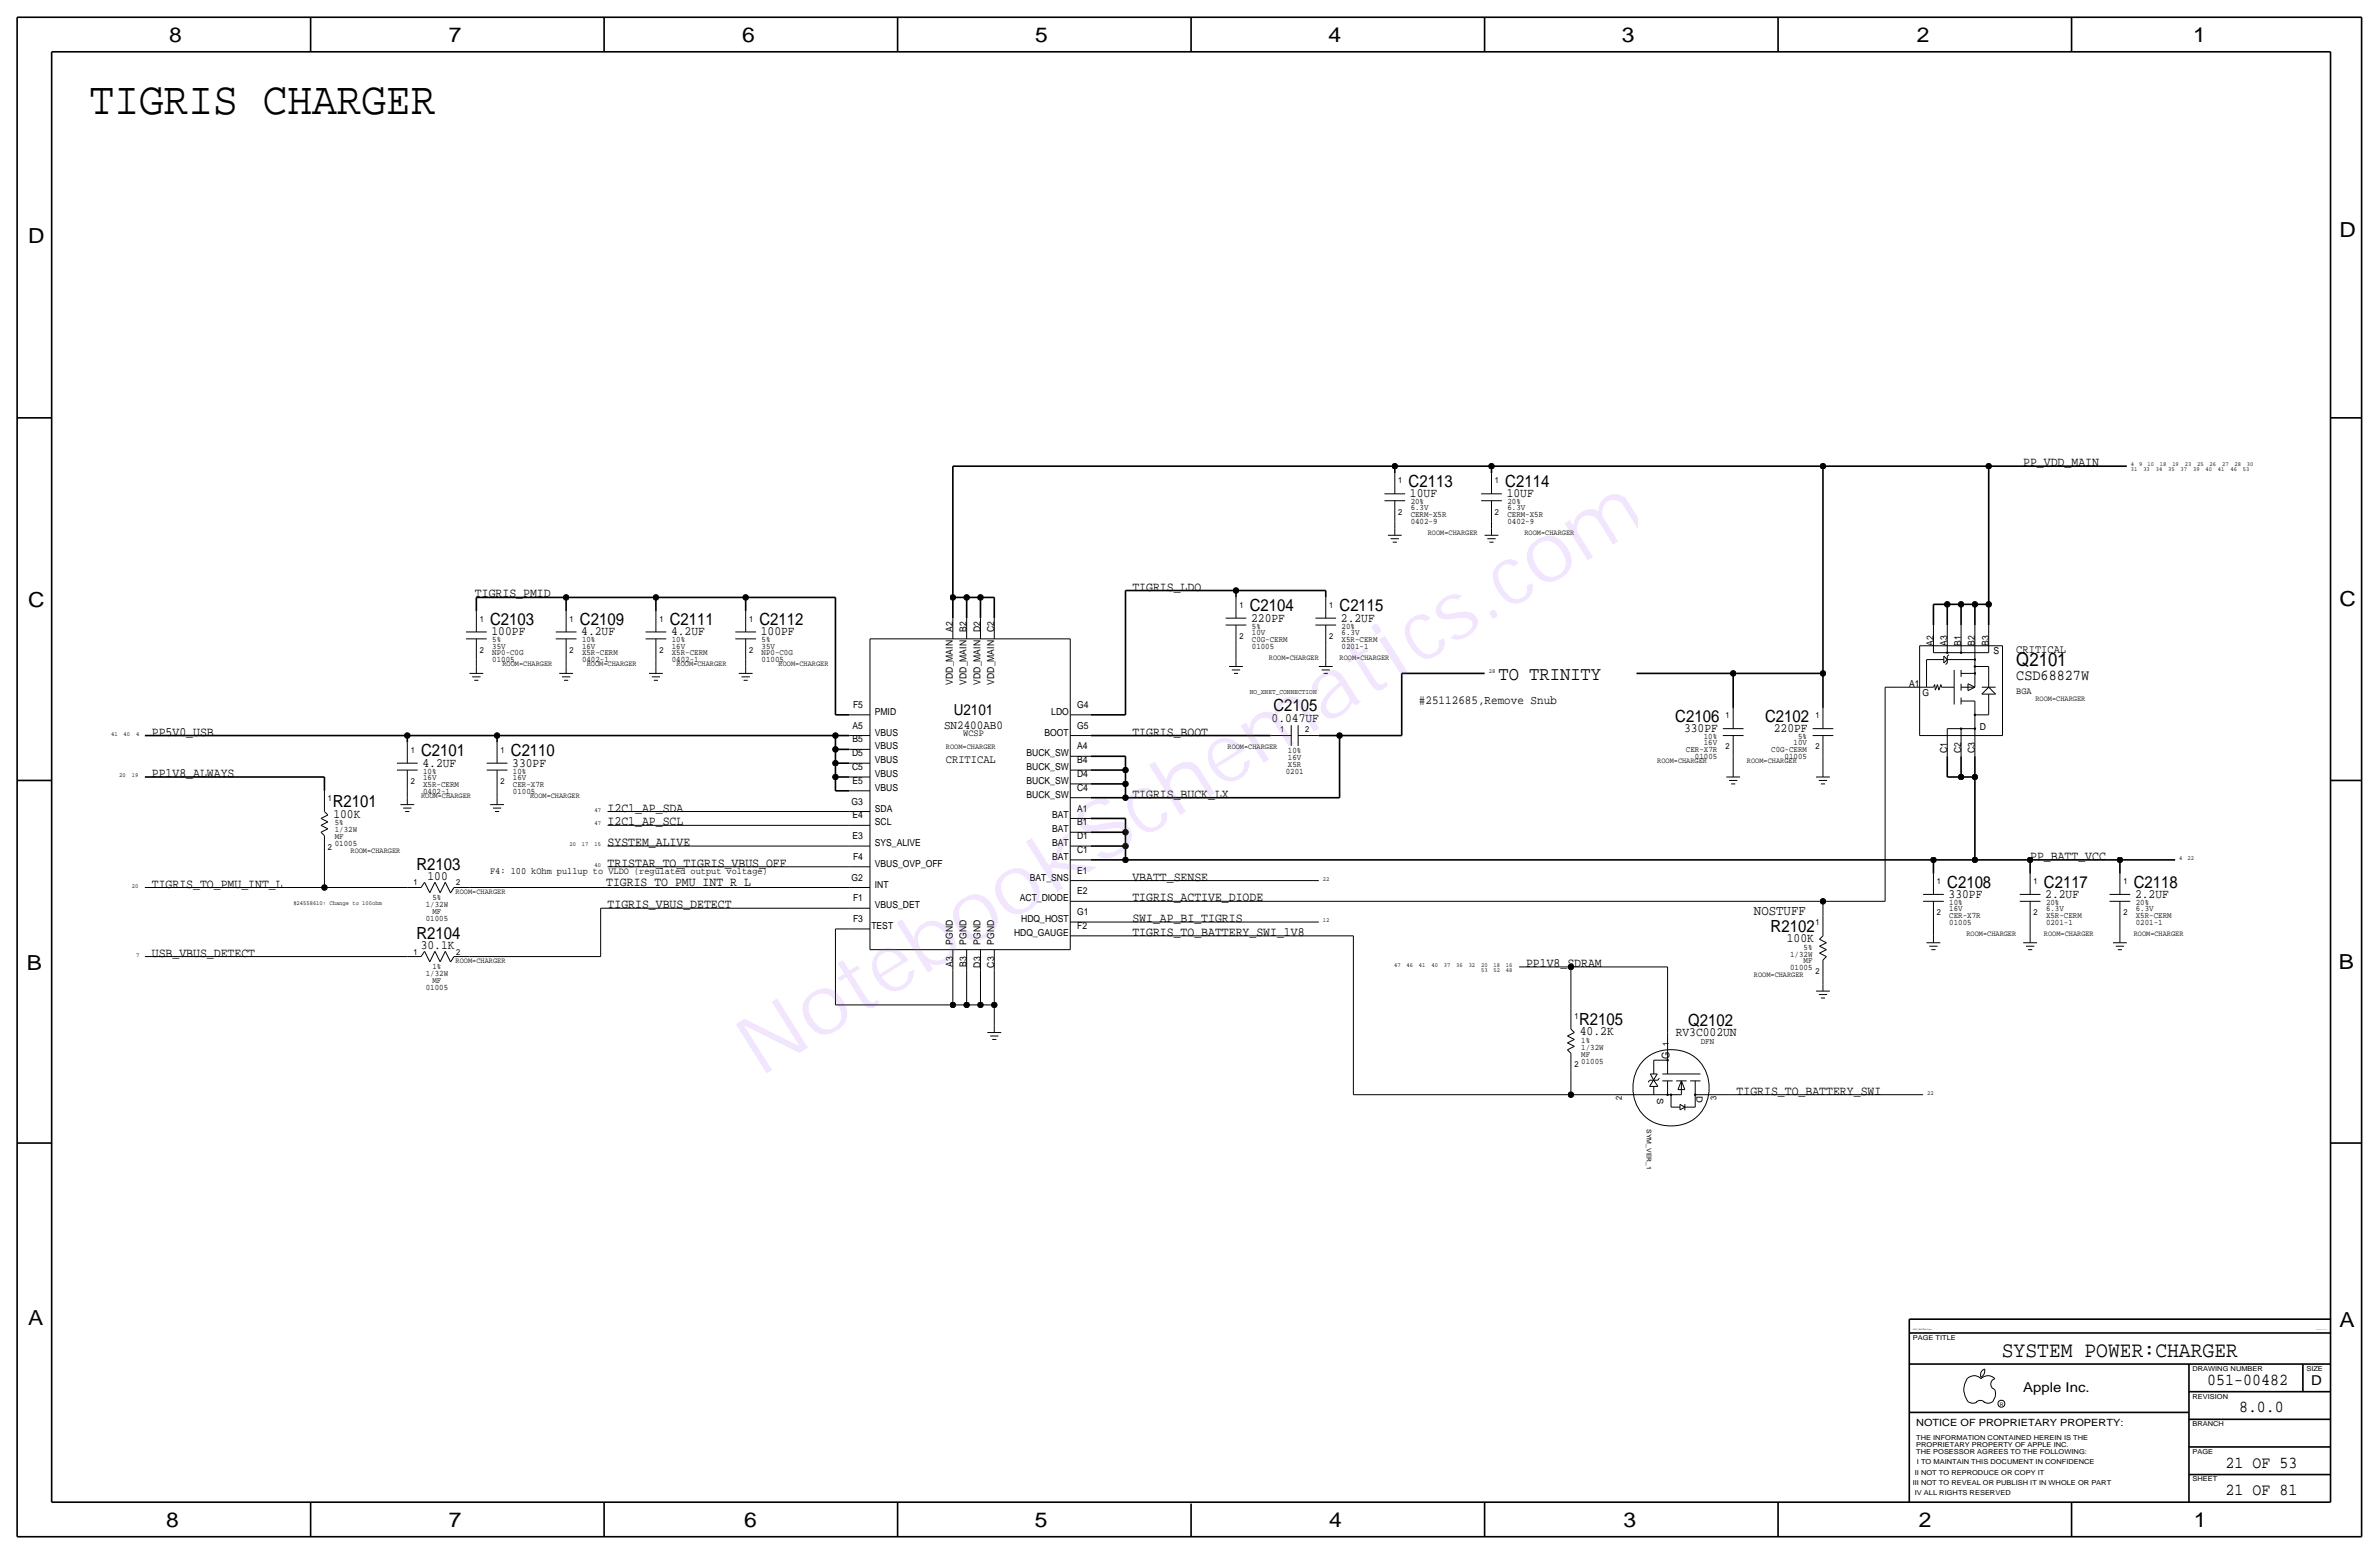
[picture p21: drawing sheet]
<svg xmlns="http://www.w3.org/2000/svg" width="875mm" height="572mm" viewBox="0 0 875 572" stroke-linecap="round" stroke-linejoin="round" font-family="sans-serif">
<defs><g id="words">
<text font-size="30.2" fill="#9f40ff" x="279.3" y="396.5" transform="rotate(-32 279.3 396.5)">NotebookSchematics.com</text>
<text font-size="17" x="33" y="41.9">TIGRIS CHARGER</text>
<text font-size="8.1" x="736.3" y="499.1">SYSTEM POWER:CHARGER</text>
<g font-size="7.6">
<text x="62.2" y="15.5">8</text>
<text x="165" y="15.5">7</text>
<text x="273" y="15.5">6</text>
<text x="380.7" y="15.5">5</text>
<text x="488.6" y="15.5">4</text>
<text x="596.6" y="15.5">3</text>
<text x="705.1" y="15.5">2</text>
<text x="806.7" y="15.5">1</text>
<text x="10.4" y="89.4">D</text>
<text x="860.5" y="87.1">D</text>
<text x="10.4" y="223.3">C</text>
<text x="860.5" y="222.8">C</text>
<text x="9.8" y="356.6">B</text>
<text x="860.3" y="356.4">B</text>
<text x="10.4" y="487.4">A</text>
<text x="860.5" y="488.2">A</text>
<text x="61.2" y="561.6">8</text>
<text x="165" y="561.6">7</text>
<text x="273.8" y="561.6">6</text>
<text x="380.7" y="561.6">5</text>
<text x="488.9" y="561.6">4</text>
<text x="597.1" y="561.6">3</text>
<text x="705.8" y="561.6">2</text>
<text x="806.9" y="561.6">1</text>
</g>
<text font-size="7.1" x="551.1" y="250.2">TO TRINITY</text>
<text font-size="6.9" x="741.6" y="245.1">Q2101</text>
<g font-size="6.2">
<text x="518.1" y="179.1">C2113</text>
<text x="553.7" y="179.1">C2114</text>
<text x="459.7" y="224.8">C2104</text>
<text x="492.7" y="224.8">C2115</text>
<text x="180.3" y="229.9">C2103</text>
<text x="213.3" y="229.9">C2109</text>
<text x="246.3" y="229.9">C2111</text>
<text x="279.3" y="229.9">C2112</text>
<text x="468.4" y="261.6">C2105</text>
<text x="616.2" y="265.4">C2106</text>
<text x="649.2" y="265.4">C2102</text>
<text x="154.9" y="278.1">C2101</text>
<text x="187.9" y="278.1">C2110</text>
<text x="122.4" y="296.9">R2101</text>
<text x="153.1" y="320">R2103</text>
<text x="716.2" y="326.4">C2108</text>
<text x="751.8" y="326.4">C2117</text>
<text x="784.8" y="326.4">C2118</text>
<text x="153.1" y="345.4">R2104</text>
<text x="651.3" y="342.6">R2102</text>
<text x="580.8" y="376.9">R2105</text>
<text x="621" y="377.2">Q2102</text>
<text x="811.9" y="509.3">051-00482</text>
<text x="823.6" y="519.4">8.0.0</text>
<text x="818.6" y="539.7">21 OF 53</text>
<text x="818.6" y="549.9">21 OF 81</text>
</g>
<g font-size="5.6">
<text x="741.6" y="250.2">CSD68827W</text>
<text x="350.8" y="262.9">U2101</text>
</g>
<text font-size="5.1" x="645.1" y="336.5">NOSTUFF</text>
<g font-size="5">
<text x="850.1" y="509.3">D</text>
<text x="744.2" y="511.8">Apple Inc.</text>
</g>
<g font-size="4.7">
<text x="744.2" y="171.4">PP_VDD_MAIN</text>
<text x="518.6" y="182.9">10UF</text>
<text x="554.2" y="182.9">10UF</text>
<text x="174.7" y="219.7">TIGRIS_PMID</text>
<text x="416.5" y="217.2">TIGRIS_LDO</text>
<text x="180.8" y="233.7">100PF</text>
<text x="213.8" y="233.7">4.2UF</text>
<text x="246.8" y="233.7">4.2UF</text>
<text x="279.9" y="233.7">100PF</text>
<text x="460.2" y="228.6">220PF</text>
<text x="493.2" y="228.6">2.2UF</text>
<text x="467.7" y="265.4">0.047UF</text>
<text x="619.4" y="269.2">330PF</text>
<text x="652.4" y="269.2">220PF</text>
<text x="55.8" y="270.5">PP5V0_USB</text>
<text x="416.5" y="270.5">TIGRIS_BOOT</text>
<text x="155.4" y="281.9">4.2UF</text>
<text x="188.4" y="281.9">330PF</text>
<text x="55.8" y="285.7">PP1V8_ALWAYS</text>
<text x="416.5" y="293.4">TIGRIS_BUCK_LX</text>
<text x="223.5" y="298.4">I2C1_AP_SDA</text>
<text x="122.6" y="300.7">100K</text>
<text x="223.5" y="303.5">I2C1_AP_SCL</text>
<text x="223.5" y="311.2">SYSTEM_ALIVE</text>
<text x="746.7" y="316.2">PP_BATT_VCC</text>
<text x="157.2" y="323.6">100</text>
<text x="223.5" y="318.8">TRISTAR_TO_TIGRIS_VBUS_OFF</text>
<text x="416.5" y="323.8">VBATT_SENSE</text>
<text x="55.8" y="326.4">TIGRIS_TO_PMU_INT_L</text>
<text x="223" y="325.9">TIGRIS_TO_PMU_INT_R_L</text>
<text x="223.5" y="334">TIGRIS_VBUS_DETECT</text>
<text x="416.5" y="331.5">TIGRIS_ACTIVE_DIODE</text>
<text x="716.7" y="330.2">330PF</text>
<text x="752.3" y="330.2">2.2UF</text>
<text x="785.3" y="330.2">2.2UF</text>
<text x="416.5" y="339.1">SWI_AP_BI_TIGRIS</text>
<text x="416.5" y="344.2">TIGRIS_TO_BATTERY_SWI_1V8</text>
<text x="657.2" y="346.5">100K</text>
<text x="55.8" y="351.8">USB_VBUS_DETECT</text>
<text x="154.7" y="349">30.1K</text>
<text x="561.3" y="355.6">PP1V8_SDRAM</text>
<text x="581.1" y="380.7">40.2K</text>
<text x="616.4" y="381.2">RV3C002UN</text>
<text x="638.8" y="402.6">TIGRIS_TO_BATTERY_SWI</text>
</g>
<g font-size="4.5">
<text x="521.9" y="259.1">#25112685,Remove Snub</text>
<text x="347.2" y="268">SN2400AB0</text>
</g>
<g font-size="4.3">
<text x="741.6" y="240">CRITICAL</text>
<text x="347.9" y="280.7">CRITICAL</text>
</g>
<text font-size="3.9" x="614.1" y="389.5" transform="rotate(-90 614.1 389.5)">G</text>
<text font-size="3.7" x="704.8" y="524.5">NOTICE OF PROPRIETARY PROPERTY:</text>
<g font-size="3.5">
<text x="350.5" y="232.4" transform="rotate(-90 350.5 232.4)">A2</text>
<text x="355.5" y="232.4" transform="rotate(-90 355.5 232.4)">B2</text>
<text x="360.6" y="232.4" transform="rotate(-90 360.6 232.4)">D2</text>
<text x="365.7" y="232.4" transform="rotate(-90 365.7 232.4)">C2</text>
<text x="711.1" y="237.5" transform="rotate(-90 711.1 237.5)">A2</text>
<text x="716.2" y="237.5" transform="rotate(-90 716.2 237.5)">A3</text>
<text x="721.3" y="237.5" transform="rotate(-90 721.3 237.5)">B1</text>
<text x="726.4" y="237.5" transform="rotate(-90 726.4 237.5)">B2</text>
<text x="731.5" y="237.5" transform="rotate(-90 731.5 237.5)">B3</text>
<text x="733.2" y="240.5">S</text>
<text x="350.5" y="251.7" transform="rotate(-90 350.5 251.7)">VDD_MAIN</text>
<text x="355.5" y="251.7" transform="rotate(-90 355.5 251.7)">VDD_MAIN</text>
<text x="360.6" y="251.7" transform="rotate(-90 360.6 251.7)">VDD_MAIN</text>
<text x="365.7" y="251.7" transform="rotate(-90 365.7 251.7)">VDD_MAIN</text>
<text x="702.2" y="252.7">A1</text>
<text x="707.1" y="256">G</text>
<text x="741.6" y="255.3">BGA</text>
<text x="313.8" y="260.3">F5</text>
<text x="321.8" y="262.9">PMID</text>
<text x="386.7" y="262.9">LDO</text>
<text x="396.2" y="260.4">G4</text>
<text x="313.6" y="268">A5</text>
<text x="396.2" y="268">G5</text>
<text x="728.2" y="268.5">D</text>
<text x="313.6" y="273">B5</text>
<text x="321.8" y="270.5">VBUS</text>
<text x="321.8" y="275.6">VBUS</text>
<text x="354.3" y="270.5">WCSP</text>
<text x="384.2" y="270.5">BOOT</text>
<text x="396.2" y="275.6">A4</text>
<text x="313.4" y="278.1">D5</text>
<text x="321.8" y="280.7">VBUS</text>
<text x="377.6" y="278.1">BUCK_SW</text>
<text x="396.2" y="280.7">B4</text>
<text x="716.2" y="277.1" transform="rotate(-90 716.2 277.1)">C1</text>
<text x="721.3" y="277.1" transform="rotate(-90 721.3 277.1)">C2</text>
<text x="726.4" y="277.1" transform="rotate(-90 726.4 277.1)">C3</text>
<text x="313.4" y="283.2">C5</text>
<text x="321.8" y="285.8">VBUS</text>
<text x="377.6" y="283.2">BUCK_SW</text>
<text x="396.2" y="285.7">D4</text>
<text x="313.6" y="288.3">E5</text>
<text x="321.8" y="290.8">VBUS</text>
<text x="377.6" y="293.4">BUCK_SW</text>
<text x="377.6" y="288.3">BUCK_SW</text>
<text x="396.2" y="290.8">C4</text>
<text x="313.2" y="295.9">G3</text>
<text x="321.8" y="298.5">SDA</text>
<text x="396.2" y="298.4">A1</text>
<text x="313.6" y="301">E4</text>
<text x="321.8" y="303.5">SCL</text>
<text x="387" y="301">BAT</text>
<text x="396.2" y="303.5">B1</text>
<text x="313.6" y="308.6">E3</text>
<text x="321.8" y="311.2">SYS_ALIVE</text>
<text x="387" y="311.2">BAT</text>
<text x="387" y="306.1">BAT</text>
<text x="396.2" y="308.6">D1</text>
<text x="313.8" y="316.2">F4</text>
<text x="387" y="316.2">BAT</text>
<text x="396.2" y="313.7">C1</text>
<text x="180.3" y="321.3">F4: 100 kOhm pullup to VLDO (regulated output voltage)</text>
<text x="313.2" y="323.8">G2</text>
<text x="321.8" y="318.8">VBUS_OVP_OFF</text>
<text x="378.8" y="323.9">BAT_SNS</text>
<text x="396.2" y="321.3">E1</text>
<text x="321.8" y="326.4">INT</text>
<text x="396.2" y="328.9">E2</text>
<text x="313.8" y="331.5">F1</text>
<text x="321.8" y="334">VBUS_DET</text>
<text x="375.1" y="331.5">ACT_DIODE</text>
<text x="313.8" y="339.1">F3</text>
<text x="320.5" y="341.6">TEST</text>
<text x="375.6" y="339.1">HDQ_HOST</text>
<text x="396.2" y="336.5">G1</text>
<text x="396.2" y="341.6">F2</text>
<text x="350.5" y="347.5" transform="rotate(-90 350.5 347.5)">PGND</text>
<text x="355.5" y="347.5" transform="rotate(-90 355.5 347.5)">PGND</text>
<text x="360.6" y="347.5" transform="rotate(-90 360.6 347.5)">PGND</text>
<text x="365.7" y="347.5" transform="rotate(-90 365.7 347.5)">PGND</text>
<text x="373" y="344.2">HDQ_GAUGE</text>
<text x="350.5" y="355.6" transform="rotate(-90 350.5 355.6)">A3</text>
<text x="355.5" y="355.6" transform="rotate(-90 355.5 355.6)">B3</text>
<text x="360.6" y="355.8" transform="rotate(-90 360.6 355.8)">D3</text>
<text x="365.7" y="355.8" transform="rotate(-90 365.7 355.8)">C3</text>
</g>
<g font-size="3.2">
<text x="609.6" y="404" transform="rotate(90 609.6 404)">S</text>
<text x="624" y="403.1" transform="rotate(90 624 403.1)">D</text>
</g>
<g font-size="3.1">
<text x="514.3" y="177.8">1</text>
<text x="549.9" y="177.8">1</text>
<text x="518.9" y="185.4">20%</text>
<text x="554.4" y="185.4">20%</text>
<text x="514.3" y="189.2">2</text>
<text x="518.9" y="190.2">CERM-X5R</text>
<text x="518.9" y="187.7">6.3V</text>
<text x="549.9" y="189.2">2</text>
<text x="554.4" y="190.2">CERM-X5R</text>
<text x="554.4" y="187.7">6.3V</text>
<text x="518.9" y="192.8">0402-9</text>
<text x="554.4" y="192.8">0402-9</text>
<text x="455.9" y="223.5">1</text>
<text x="488.9" y="223.5">1</text>
<text x="176.5" y="228.6">1</text>
<text x="209.5" y="228.6">1</text>
<text x="242.5" y="228.6">1</text>
<text x="275.5" y="228.6">1</text>
<text x="460.5" y="233.4">10V</text>
<text x="460.5" y="231.1">5%</text>
<text x="493.5" y="231.1">20%</text>
<text x="493.5" y="233.4">6.3V</text>
<text x="181.1" y="238.5">35V</text>
<text x="181.1" y="236.2">5%</text>
<text x="214.1" y="238.5">16V</text>
<text x="214.1" y="236.2">10%</text>
<text x="247.1" y="238.5">16V</text>
<text x="247.1" y="236.2">10%</text>
<text x="280.1" y="238.5">35V</text>
<text x="280.1" y="236.2">5%</text>
<text x="455.9" y="234.9">2</text>
<text x="460.5" y="238.5">01005</text>
<text x="460.5" y="236">C0G-CERM</text>
<text x="488.9" y="234.9">2</text>
<text x="493.5" y="236">X5R-CERM</text>
<text x="493.5" y="238.5">0201-1</text>
<text x="176.5" y="240">2</text>
<text x="181.1" y="241">NP0-C0G</text>
<text x="181.1" y="243.6">01005</text>
<text x="209.5" y="240">2</text>
<text x="214.1" y="241">X5R-CERM</text>
<text x="214.1" y="243.6">0402-1</text>
<text x="242.5" y="240">2</text>
<text x="247.1" y="241">X5R-CERM</text>
<text x="247.1" y="243.6">0402-1</text>
<text x="275.5" y="240">2</text>
<text x="280.1" y="241">NP0-C0G</text>
<text x="280.1" y="243.6">01005</text>
<text x="470.9" y="269.2">1</text>
<text x="480" y="269.2">2</text>
<text x="634.7" y="264.2">1</text>
<text x="667.7" y="264.2">1</text>
<text x="626.7" y="271.8">10%</text>
<text x="626.7" y="274.1">16V</text>
<text x="634.7" y="275.6">2</text>
<text x="659.7" y="274.1">10V</text>
<text x="661.4" y="271.8">5%</text>
<text x="667.7" y="275.6">2</text>
<text x="151.1" y="276.9">1</text>
<text x="184.1" y="276.9">1</text>
<text x="473.7" y="279.4">16V</text>
<text x="473.7" y="276.9">10%</text>
<text x="473.7" y="281.9">X5R</text>
<text x="620.1" y="276.6">CER-X7R</text>
<text x="623.4" y="279.1">01005</text>
<text x="651.5" y="276.6">C0G-CERM</text>
<text x="656.4" y="279.1">01005</text>
<text x="155.7" y="286.8">16V</text>
<text x="155.7" y="284.5">10%</text>
<text x="188.7" y="286.8">16V</text>
<text x="188.7" y="284.5">10%</text>
<text x="472.9" y="284.5">0201</text>
<text x="151.1" y="288.3">2</text>
<text x="155.7" y="289.3">X5R-CERM</text>
<text x="155.7" y="291.8">0402-1</text>
<text x="184.1" y="288.3">2</text>
<text x="188.7" y="289.3">CER-X7R</text>
<text x="188.7" y="291.8">01005</text>
<text x="120.6" y="294.6">1</text>
<text x="123.1" y="303.5">5%</text>
<text x="123.1" y="308.6">MF</text>
<text x="123.1" y="311.1">01005</text>
<text x="123.1" y="306.1">1/32W</text>
<text x="120.6" y="312.4">2</text>
<text x="152.1" y="325.6">1</text>
<text x="167.8" y="325.6">2</text>
<text x="712.4" y="325.1">1</text>
<text x="748" y="325.1">1</text>
<text x="781" y="325.1">1</text>
<text x="156.6" y="333.5">1/32W</text>
<text x="159.1" y="331">5%</text>
<text x="717" y="335">16V</text>
<text x="717" y="332.7">10%</text>
<text x="752.6" y="335">6.3V</text>
<text x="752.6" y="332.7">20%</text>
<text x="785.6" y="335">6.3V</text>
<text x="785.6" y="332.7">20%</text>
<text x="156.6" y="338.6">01005</text>
<text x="159.1" y="336">MF</text>
<text x="667.7" y="340.4">1</text>
<text x="712.4" y="336.5">2</text>
<text x="717" y="337.6">CER-X7R</text>
<text x="717" y="340.1">01005</text>
<text x="748" y="336.5">2</text>
<text x="752.6" y="337.6">X5R-CERM</text>
<text x="752.6" y="340.1">0201-1</text>
<text x="781" y="336.5">2</text>
<text x="785.6" y="337.6">X5R-CERM</text>
<text x="785.6" y="340.1">0201-1</text>
<text x="152.1" y="351">1</text>
<text x="167.8" y="351">2</text>
<text x="658.5" y="351.8">1/32W</text>
<text x="663.4" y="349.3">5%</text>
<text x="156.6" y="358.9">1/32W</text>
<text x="159.1" y="356.4">1%</text>
<text x="658.5" y="356.9">01005</text>
<text x="663.4" y="354.3">MF</text>
<text x="667.7" y="358.1">2</text>
<text x="156.6" y="364">01005</text>
<text x="159.1" y="361.4">MF</text>
<text x="579.1" y="374.6">1</text>
<text x="581.6" y="383.5">1%</text>
<text x="625.6" y="383.8">DFN</text>
<text x="581.6" y="386.1">1/32W</text>
<text x="581.6" y="388.6">MF</text>
<text x="613.9" y="384.6" transform="rotate(-90 613.9 384.6)">1</text>
<text x="579.1" y="392.4">2</text>
<text x="581.6" y="391.2">01005</text>
<text x="596.6" y="404.6" transform="rotate(-90 596.6 404.6)">2</text>
<text x="631.4" y="404.6" transform="rotate(-90 631.4 404.6)">3</text>
</g>
<g font-size="2.9">
<text x="525.2" y="196.8">ROOM=CHARGER</text>
<text x="560.7" y="196.8">ROOM=CHARGER</text>
<text x="184.8" y="245.1">ROOM=CHARGER</text>
<text x="215.8" y="245.1">ROOM=CHARGER</text>
<text x="248.9" y="245.1">ROOM=CHARGER</text>
<text x="286.4" y="245.1">ROOM=CHARGER</text>
<text x="466.7" y="242.6">ROOM=CHARGER</text>
<text x="492.7" y="242.6">ROOM=CHARGER</text>
<text x="748.7" y="257.8">ROOM=CHARGER</text>
<text x="347.9" y="275.6">ROOM=CHARGER</text>
<text x="451.5" y="275.6">ROOM=CHARGER</text>
<text x="609.5" y="280.7">ROOM=CHARGER</text>
<text x="642.6" y="280.7">ROOM=CHARGER</text>
<text x="154.9" y="293.4">ROOM=CHARGER</text>
<text x="195" y="293.4">ROOM=CHARGER</text>
<text x="128.9" y="313.7">ROOM=CHARGER</text>
<text x="167.6" y="328.9">ROOM=CHARGER</text>
<text x="723.3" y="344.2">ROOM=CHARGER</text>
<text x="751.8" y="344.2">ROOM=CHARGER</text>
<text x="784.8" y="344.2">ROOM=CHARGER</text>
<text x="167.6" y="354.3">ROOM=CHARGER</text>
<text x="645.1" y="359.4">ROOM=CHARGER</text>
</g>
<text font-size="2.6" x="459.7" y="255.3">NO_XNET_CONNECTION</text>
<g font-size="2.5">
<text x="703.5" y="492.8">PAGE TITLE</text>
<text x="806.4" y="504.2">DRAWING NUMBER</text>
<text x="848.3" y="504.2">SIZE</text>
<text x="806.4" y="514.4">REVISION</text>
<text x="806.4" y="524.5">BRANCH</text>
<text x="704.8" y="532.1">PROPRIETARY PROPERTY OF APPLE INC.</text>
<text x="704.8" y="529.6">THE INFORMATION CONTAINED HEREIN IS THE</text>
<text x="704.8" y="534.7">THE POSESSOR AGREES TO THE FOLLOWING:</text>
<text x="705.1" y="538.5">I TO MAINTAIN THIS DOCUMENT IN CONFIDENCE</text>
<text x="806.4" y="534.7">PAGE</text>
<text x="704.3" y="542.3">II NOT TO REPRODUCE OR COPY IT</text>
<text x="806.4" y="544.8">SHEET</text>
<text x="703.5" y="546.1">III NOT TO REVEAL OR PUBLISH IT IN WHOLE OR PART</text>
<text x="704.3" y="549.9">IV ALL RIGHTS RESERVED</text>
</g>
<g font-size="2.3">
<text x="783.8" y="171.4">4</text>
<text x="783.8" y="173.3">31</text>
<text x="786.8" y="171.4">9</text>
<text x="788.4" y="173.3">33</text>
<text x="789.9" y="171.4">10</text>
<text x="792.9" y="173.3">34</text>
<text x="794.5" y="171.4">18</text>
<text x="797.5" y="173.3">35</text>
<text x="799" y="171.4">19</text>
<text x="802.1" y="173.3">37</text>
<text x="803.6" y="171.4">23</text>
<text x="806.7" y="173.3">39</text>
<text x="808.2" y="171.4">25</text>
<text x="811.2" y="173.3">40</text>
<text x="812.7" y="171.4">26</text>
<text x="815.8" y="173.3">41</text>
<text x="817.3" y="171.4">27</text>
<text x="820.4" y="173.3">46</text>
<text x="821.9" y="171.4">28</text>
<text x="824.9" y="173.3">53</text>
<text x="826.5" y="171.4">30</text>
<text x="547.6" y="247.7">28</text>
<text x="40.9" y="270.5">41</text>
<text x="45.5" y="270.5">40</text>
<text x="50" y="270.5">4</text>
<text x="43.9" y="285.8">20</text>
<text x="48.5" y="285.8">19</text>
<text x="218.6" y="298.4">47</text>
<text x="218.6" y="303.5">47</text>
<text x="209.5" y="311.1">20</text>
<text x="214.1" y="311.1">17</text>
<text x="218.6" y="311.1">15</text>
<text x="801.6" y="316.2">4</text>
<text x="804.6" y="316.2">22</text>
<text x="218.6" y="318.8">40</text>
<text x="486.6" y="323.9">22</text>
<text x="48.5" y="326.4">20</text>
<text x="107.9" y="332.7">#24558610: Change to 100ohm</text>
<text x="486.6" y="339.1">12</text>
<text x="50" y="351.8">7</text>
<text x="512.8" y="355.6">47</text>
<text x="517.3" y="355.6">46</text>
<text x="521.9" y="355.6">41</text>
<text x="526.5" y="355.6">40</text>
<text x="531.1" y="355.6">37</text>
<text x="535.6" y="355.6">36</text>
<text x="540.2" y="355.6">32</text>
<text x="544.8" y="357.4">53</text>
<text x="544.8" y="355.6">20</text>
<text x="549.3" y="357.4">52</text>
<text x="549.3" y="355.6">18</text>
<text x="553.9" y="357.4">48</text>
<text x="553.9" y="355.6">16</text>
<text x="708.9" y="402.6">22</text>
<text x="605.7" y="415.3" transform="rotate(90 605.7 415.3)">SYM_VER_1</text>
</g>
<text font-size="1.8" x="735.5" y="516.9">R</text>
<text font-size=".8" x="703.5" y="488.9">SYNC_MASTER=Sync</text>
<text font-size=".4" x="851.9" y="488.9">SYNC_DATE=06/06/2016</text>
</g></defs>
<g fill="none" stroke="#000" stroke-width=".37">
<path d="M513 174v7.6zM548.6 174v7.6zM509.2 181.6h7.6zM509.2 184.2h7.6zM510.5 196.9h5.1zM511.5 198.1h3.1zM512.3 199.4h1.5zM513 191.8v2.5zM513 184.1v7.7zM513 194.3v2.6zM544.8 184.2h7.6zM544.8 181.6h7.6z"/>
<path d="M546.1 196.9h5zM547.1 198.1h3zM547.8 199.4h1.6zM548.6 191.8v2.5zM548.6 184.1v7.7zM548.6 194.3v2.6zM454.6 219.7v7.6zM487.6 219.7v7.6zM171.4 232.4h7.6zM171.4 235h7.6zM175.2 224.8v7.6zM175.2 234.9v7.7z"/>
<path d="M204.4 232.4h7.6zM204.4 235h7.6zM208.2 224.8v7.6zM208.2 234.9v7.7zM237.4 235h7.7zM237.4 232.4h7.7zM241.2 224.8v7.6zM241.2 234.9v7.7zM270.5 235h7.6zM270.5 232.4h7.6zM274.3 224.8v7.6zM274.3 234.9v7.7z"/>
<path d="M320 235v114.2zM320 235h73.7zM350.5 227.3v7.7zM355.6 227.3v7.7zM360.6 227.3v7.7zM365.7 227.3v7.7zM393.7 235v114.2zM450.8 229.9h7.6zM450.8 227.3h7.6zM454.6 237.5v5.1zM454.6 229.9v7.6zM483.8 227.3h7.6z"/>
<path d="M483.8 229.9h7.6zM487.6 237.5v5.1zM487.6 229.9v7.6zM706.1 237.5h30.5zM706.1 237.5v33zM711.2 229.9v10.1zM716.2 229.9v10.1zM721.3 229.9v10.1zM726.4 229.9v22.8zM731.5 229.9v10.1zM736.6 237.5v33zM172.7 247.7h5z"/>
<path d="M173.7 248.9h3zM174.4 250.2h1.6zM175.2 242.6v2.5zM175.2 245.1v2.5zM205.7 247.7h5.1zM206.7 248.9h3.1zM207.5 250.2h1.5zM208.2 242.6v2.5zM208.2 245.1v2.5zM238.7 247.7h5.1zM239.7 248.9h3.1zM240.5 250.2h1.5z"/>
<path d="M241.2 242.6v2.5zM241.2 245.1v2.5zM271.7 247.7h5.1zM272.7 248.9h3.1zM273.5 250.2h1.5zM274.3 242.6v2.5zM274.3 245.1v2.5zM452.1 245.1h5.1zM453.1 246.4h3zM453.8 247.7h1.6zM454.6 242.6v2.5zM485.1 245.1h5.1z"/>
<path d="M486.1 246.4h3.1zM486.9 247.7h1.5zM487.6 242.6v2.5zM693.4 252.7v78.8zM693.4 252.7h5.1zM698.5 252.7h10.1zM708.6 252.7h.1M708.6 242.6h6.4zM708.6 242.6v10.1zM708.7 252.7h2.5zM711.2 240h20.3zM711.6 251.8l.3 2z"/>
<path d="M711.6 251.8l-.4 .9zM712.6 251.8l-.7 2zM712.6 251.8l.5 2zM713.9 251.8l-.8 2zM713.9 251.8l.2 .9zM714.1 252.7h4.6zM715 243.8l1.2-1.2zM715 241.3v2.5zM715 241.3l1.2 1.3zM715.6 244.4l.6-.6zM716.2 241.4l.6-.6zM716.2 241.3v2.5z"/>
<path d="M716.2 242.6h10.2zM718.8 246.4v12.7zM721.3 256.5v2.6zM721.3 246.4v2.5zM721.3 251.5v2.5zM721.3 257.8h5.1zM721.3 247.7h5.1zM721.3 252.7h5.1zM723.9 251.5v2.5zM723.9 254l2.5-1.3zM723.9 251.5l2.5 1.2zM726.4 257.8v20.3z"/>
<path d="M726.4 245.1h5.1zM728.9 252.7h5.1zM728.9 255.3h5.1zM731.5 252.7l2.5 2.6zM731.5 255.3v7.6zM731.5 245.1v7.6zM731.5 252.7l-2.6 2.6zM149.8 273.1v7.6zM182.8 273.1v7.6zM312.4 262.9h7.6zM312.4 270.5h7.6zM312.4 275.6h7.6z"/>
<path d="M393.7 278.1h7.6zM393.7 270.5h7.6zM393.7 262.9h7.6zM467.3 270.5h7.6zM474.9 266.7v7.6zM477.5 266.7v7.6zM477.5 270.5h7.6zM633.7 268h7.6zM633.7 270.5h7.6zM637.5 278.1v5.1zM637.5 260.4v7.6zM637.5 270.5v7.6z"/>
<path d="M666.7 268h7.6zM666.7 270.5h7.6zM670.5 278.1v5.1zM670.5 260.4v7.6zM670.5 270.5v7.6zM706.1 270.5h30.5zM716.2 268v10.1zM716.2 268h10.2zM721.3 268v10.1zM726.4 262.9h5.1zM119.3 298.4l1.3 1.3zM119.3 290.8v7.7z"/>
<path d="M146 280.7h7.6zM146 283.2h7.6zM147.3 295.9h5zM148.3 297.2h3zM149 298.5h1.6zM149.8 290.8v2.6zM149.8 293.4v2.5zM149.8 283.2v7.6zM179 280.7h7.6zM179 283.2h7.6zM180.3 295.9h5.1zM181.3 297.2h3.1z"/>
<path d="M182.1 298.5h1.5zM182.8 290.8v2.6zM182.8 283.2v7.6zM182.8 293.4v2.5zM223.5 298.5h88.9zM312.4 290.8h7.6zM312.4 298.5h7.6zM312.4 285.8h7.6zM312.4 280.7h7.6zM393.7 293.4h7.6zM393.7 288.3h7.6zM393.7 283.2h7.6z"/>
<path d="M635 285.8h5zM636 287h3zM636.7 288.3h1.6zM637.5 283.2v2.5zM668 285.8h5.1zM669 287h3zM669.7 288.3h1.6zM670.5 283.2v2.5zM118.1 301l2.5-1.3zM118.1 306.1l2.5-1.3zM118.1 303.5l2.5-1.2zM118.1 306.1l1.2 1.2z"/>
<path d="M118.1 303.5l2.5 1.3zM118.1 301l2.5 1.3zM119.3 313.7v12.7zM119.3 307.3v6.4zM223.5 303.5h88.9zM223.5 311.2h88.9zM223.5 318.8h88.9zM312.4 318.8h7.6zM312.4 303.5h7.6zM312.4 311.2h7.6zM393.7 316.2h7.6zM393.7 311.2h7.6z"/>
<path d="M393.7 306.1h7.6zM393.7 301h7.6zM53.3 326.4h66zM119.3 326.4h30.5zM149.8 326.4h5.1zM156.2 324.5l-1.3 1.9zM156.2 324.5l1.9 3.8zM160 324.5l-1.9 3.8zM160 324.5l1.9 3.8zM163.8 324.5l-1.9 3.8zM163.8 324.5l1.9 3.8zM167 326.4l-1.3 2z"/>
<path d="M167 326.4h5.7zM172.7 326.4h139.7zM220.9 334v17.8zM220.9 334h91.5zM312.4 334h7.6zM312.4 326.4h7.6zM393.7 339.1h7.6zM393.7 331.5h7.6zM393.7 323.9h7.6zM401.3 339.1h83.8zM401.3 323.9h83.8zM401.3 331.5h269.2z"/>
<path d="M670.5 331.5h22.9zM670.5 331.5v5.1zM670.5 336.5v7.7zM707.3 331.5h7.7zM707.3 328.9h7.7zM711.2 339.1v5.1zM711.2 321.3v7.6zM711.2 331.5v7.6zM742.9 331.5h7.6zM742.9 328.9h7.6zM746.7 339.1v5.1zM746.7 321.3v7.6z"/>
<path d="M746.7 331.5v7.6zM775.9 328.9h7.6zM775.9 331.5h7.6zM779.7 339.1v5.1zM779.7 321.3v7.6zM779.7 331.5v7.6zM53.3 351.8h96.5zM149.8 351.8h5.1zM156.2 349.9l-1.3 1.9zM156.2 349.9l1.9 3.8zM160 349.9l-1.9 3.8zM160 349.9l1.9 3.8z"/>
<path d="M163.8 349.9l-1.9 3.8zM163.8 349.9l1.9 3.8zM167 351.8l-1.3 2zM167 351.8h5.7zM172.7 351.8h48.2zM307.3 341.6h5.1zM307.3 341.6v28zM312.4 341.6h7.6zM320 349.2h73.7zM350.5 356.9v12.7zM350.5 349.2v7.7zM355.6 356.9v12.7z"/>
<path d="M355.6 349.2v7.7zM360.6 356.9v12.7zM360.6 349.2v7.7zM365.7 356.9v12.7zM365.7 349.2v7.7zM393.7 344.2h7.6zM401.3 344.2h96.5zM497.8 344.2v58.4zM558.8 355.6h19zM577.8 355.6v15.2zM577.8 355.6h35.6zM613.4 355.6v24.1z"/>
<path d="M669.2 350.5l2.6-1.3zM669.2 348l2.6-1.3zM669.2 345.4l1.3-1.2zM669.2 345.4l2.6 1.3zM669.2 350.5l2.6 1.3zM669.2 348l2.6 1.3zM670.5 359.4v2.5zM670.5 353.1v6.3zM671.8 351.8l-1.3 1.3zM708.6 346.7h5.1zM709.6 348h3.1zM710.4 349.2h1.5z"/>
<path d="M711.2 344.2v2.5zM744.2 346.7h5.1zM745.2 348h3zM745.9 349.2h1.6zM746.7 344.2v2.5zM777.2 346.7h5.1zM778.2 348h3.1zM779 349.2h1.5zM779.7 344.2v2.5zM307.3 369.6h43.2zM350.5 369.6h5.1zM355.6 369.6h5z"/>
<path d="M360.6 369.6h5.1zM363.2 379.7h5.1zM365.7 369.6v7.6zM365.7 377.2v2.5zM577.8 378.5l1.3 1.2zM577.8 370.8v7.7zM613.4 379.7v15.3zM668 364.5h5.1zM669 365.8h3zM669.7 367h1.6zM670.5 362v2.5zM364.2 381h3z"/>
<path d="M364.9 382.3h1.6zM576.5 381l2.6-1.3zM576.5 386.1l2.6-1.3zM576.5 383.5l2.6-1.2zM576.5 386.1l1.3 1.3zM576.5 383.5l2.6 1.3zM576.5 381l2.6 1.3zM577.8 393.7v8.9zM577.8 387.4v6.3zM604.1 390.4a14.7 14.7 0 0 1 22.1 1.4 14.5 14.5 0 0 1-5.4 21.1 14.3 14.3 0 0 1-18.6-6.1 15.1 15.1 0 0 1 1.9-16.4zM606.8 397.3l-.6 .7zM606.8 399.5h3z"/>
<path d="M606.8 397.3h3zM607 395h2.6zM607 395l1.3 2.3zM608.3 389.9v5.1zM608.3 399.5v3.1zM608.3 397.3l1.5 2.2zM608.3 389.9h5.1zM609.6 395l-2.8 4.5zM610.3 396.5l-.5 .8zM611.4 397.5h3.8zM611.4 395h14.1zM613.4 397.5v5.1z"/>
<path d="M616.5 397.5h3.9zM618.4 397.5v5.1zM618.4 397.5l1.3 3.2zM618.4 397.5l-1.2 3.2zM621.6 397.5h3.9zM623.5 397.5v9.7zM497.8 402.6h80zM577.8 402.6h15.2zM593 402.6h25.4zM614.6 407.2h3.3zM614.6 402.6v4.6zM617.2 400.7h2.5z"/>
<path d="M617.9 408.2l1.8-1zM617.9 406.1v2.1zM617.9 406.1l1.8 1.1zM619.7 407.2h3.8zM619.7 406v2.3zM623.5 402.6h12.7zM636.2 402.6h71.1zM724.1 515.6l.5 .2a2.67 2.67 0 0 0 2.5-.2M726.8 515.7a2.09 2.09 0 0 1 3.1 0M728.6 506.5a2.69 2.69 0 0 0 1.3-3 2.26 2.26 0 0 0-1.3 3M729.7 515.6l.4 .2a2.67 2.67 0 0 0 2.6-.2M733.7 511.1a4.5 4.5 0 0 1-1 4.6"/>
<path d="M733.8 511a2.08 2.08 0 0 1-1.6-2 2.08 2.08 0 0 1 1.6-2 3.4 3.4 0 0 0-5.1 0 3.6 3.6 0 0 0-3.9-.8 3.6 3.6 0 0 0-2.3 3.3 7.1 7.1 0 0 0 1.6 6.2"/>
<circle cx="736.1" cy="516.2" r="1.28"/>
</g>
<g fill="none" stroke="#000" stroke-width=".6" stroke-linecap="butt">
<path d="M6.3 6.4v558.7zM6.3 6.4h862.3zM19 19.1v533.4zM19 19.1h838.2zM114.2 6.4v12.7zM222.2 6.4v12.7zM330.1 6.4v12.7zM438.1 6.4v12.7zM546.1 6.4v12.7zM654 6.4v12.7zM762 6.4v12.7zM857.2 19.1v533.4z"/>
<path d="M868.6 6.4v558.7zM6.3 153.7h12.7zM857.2 153.7h11.4zM350.5 171.4v48.3zM350.5 171.5h162.5zM513 171.5v2.5zM513 171.5h35.6zM548.6 171.5h121.9zM548.6 171.5v2.5zM670.5 171.5h61zM670.5 171.5v76.2zM731.5 171.5v50.8z"/>
<path d="M731.5 171.5h50.8zM175.2 219.7h33zM175.2 219.7v5.1zM208.2 219.7h33zM208.2 219.7v5.1zM241.2 219.7h33.1zM241.2 219.7v5.1zM274.3 219.7v5.1zM274.3 219.7h33zM307.3 219.7v43.2zM350.5 219.7v7.6zM350.5 219.7h5.1z"/>
<path d="M355.6 219.7v7.6zM355.6 219.7h5zM360.6 219.7v7.6zM360.6 219.7h5.1zM365.7 219.7v7.6zM414 217.2v45.7zM414 217.2h40.6zM454.6 217.2h33zM454.6 217.2v2.5zM487.6 217.2v2.5zM711.2 222.2v7.7zM711.2 222.3h5z"/>
<path d="M716.2 222.2v7.7zM716.2 222.3h5.1zM721.3 222.2v7.7zM721.3 222.3h5.1zM726.4 222.3h5.1zM726.4 222.2v7.7zM731.5 222.2v7.7zM515.6 247.7h30.5zM515.6 247.6v22.9zM601.9 247.7h35.6zM637.5 247.7h33zM637.5 247.7v12.7z"/>
<path d="M670.5 247.7v12.7zM53.3 270.5h96.5zM149.8 270.5h33zM149.8 270.5v2.6zM182.8 270.5h124.5zM182.8 270.5v2.5zM307.3 262.9h5.1zM307.3 270.5h5.1zM307.3 270.5v5.1zM307.3 275.6h5.1zM307.3 275.6v5.1zM401.3 262.9h12.7z"/>
<path d="M401.3 278.1h12.7zM401.3 270.5h66zM414 278.1v5.1zM485.1 270.5h7.6zM492.7 270.5h22.9zM492.7 270.5v22.9zM716.2 278.1v7.7zM721.3 278.1v7.7zM726.4 278.1v7.7zM6.3 287h12.7zM53.3 285.8h66zM119.3 285.8v5z"/>
<path d="M307.3 280.7h5.1zM307.3 280.7v5zM307.3 285.8v5zM307.3 285.8h5.1zM307.3 290.8h5.1zM401.3 293.4h12.7zM401.3 288.3h12.7zM401.3 283.2h12.7zM414 288.3v5.1zM414 283.2v5.1zM414 293.4h78.7zM716.2 285.8h5.1z"/>
<path d="M721.3 285.8h5.1zM726.4 285.8v30.4zM857.2 287h11.4zM401.3 316.2h12.7zM401.3 311.2h12.7zM401.3 306.1h12.7zM401.3 301h12.7zM414 316.2h297.2zM414 311.2v5zM414 306.1v5zM414 301v5.1zM711.2 316.2h15.2z"/>
<path d="M711.2 316.2v5.1zM726.4 316.2h20.3zM746.7 316.2v5.1zM746.7 316.2h33zM779.7 316.2v5.1zM779.7 316.2h20.4zM6.3 420.4h12.7zM857.2 420.4h11.4zM702.3 485.1v5.1zM702.3 485.1h154.9zM702.3 490.2v62.3zM702.3 490.2h154.9z"/>
<path d="M702.3 519.4h102.8zM702.3 501.6h154.9zM805.1 501.6v50.8zM805.1 511.8h52.1zM847 501.6v10.2zM805.1 522h52.1zM805.1 532.1h52.1zM19 552.5h838.2zM114.2 552.5v12.7zM222.2 552.5v12.7zM330.1 552.5v12.7zM438.1 553v12.1z"/>
<path d="M546.1 552.5v12.7zM654 552.5v12.7zM762 552.5v12.7zM805.1 542.3h52.1zM6.3 565.2h862.3z"/>
</g>
<g fill="#000" stroke="#000" stroke-width=".37">
<path d="M716 239.9h.4v.3h-.4zM721.1 239.9h.4v.3h-.4zM726.2 244.9h.4v.4h-.4zM726.2 247.5h.4v.3h-.4zM726.2 242.4h.4v.3h-.4zM721.1 267.8h.4v.3h-.4zM726.2 267.8h.4v.3h-.4zM726.2 262.7h.4v.4h-.4zM613.2 389.7h.4v.4h-.4zM613.2 402.4h.4v.4h-.4zM614.4 402.4h.4v.4h-.4zM623.3 402.4h.4v.4h-.4z"/>
<circle cx="513" cy="171.4" r="1.02"/>
<circle cx="548.6" cy="171.4" r="1.02"/>
<circle cx="670.5" cy="171.4" r="1.02"/>
<circle cx="731.5" cy="171.4" r="1.02"/>
<circle cx="208.2" cy="219.7" r="1.02"/>
<circle cx="241.2" cy="219.7" r="1.02"/>
<circle cx="274.3" cy="219.7" r="1.02"/>
<circle cx="350.5" cy="219.7" r="1.02"/>
<circle cx="355.6" cy="219.7" r="1.02"/>
<circle cx="360.6" cy="219.7" r="1.02"/>
<circle cx="454.6" cy="217.2" r="1.02"/>
<circle cx="716.2" cy="222.2" r="1.02"/>
<circle cx="721.3" cy="222.2" r="1.02"/>
<circle cx="726.4" cy="222.2" r="1.02"/>
<circle cx="731.5" cy="222.2" r="1.02"/>
<circle cx="637.5" cy="247.6" r="1.02"/>
<circle cx="670.5" cy="247.6" r="1.02"/>
<circle cx="149.8" cy="270.5" r="1.02"/>
<circle cx="182.8" cy="270.5" r="1.02"/>
<circle cx="307.3" cy="275.6" r="1.02"/>
<circle cx="307.3" cy="270.5" r="1.02"/>
<circle cx="492.7" cy="270.5" r="1.02"/>
<circle cx="307.3" cy="280.7" r="1.02"/>
<circle cx="307.3" cy="285.7" r="1.02"/>
<circle cx="414" cy="283.2" r="1.02"/>
<circle cx="414" cy="288.3" r="1.02"/>
<circle cx="414" cy="293.4" r="1.02"/>
<circle cx="721.3" cy="285.7" r="1.02"/>
<circle cx="726.4" cy="285.7" r="1.02"/>
<circle cx="414" cy="306.1" r="1.02"/>
<circle cx="414" cy="316.2" r="1.02"/>
<circle cx="414" cy="311.1" r="1.02"/>
<circle cx="711.2" cy="316.2" r="1.02"/>
<circle cx="726.4" cy="316.2" r="1.02"/>
<circle cx="746.7" cy="316.2" r="1.02"/>
<circle cx="779.7" cy="316.2" r="1.02"/>
<circle cx="119.3" cy="326.4" r="1.02"/>
<circle cx="670.5" cy="331.5" r="1.02"/>
<circle cx="577.8" cy="355.6" r="1.02"/>
<circle cx="350.5" cy="369.6" r="1.02"/>
<circle cx="355.6" cy="369.6" r="1.02"/>
<circle cx="360.6" cy="369.6" r="1.02"/>
<circle cx="365.7" cy="369.6" r="1.02"/>
<circle cx="577.8" cy="402.6" r="1.02"/>
</g>
<use href="#words"/>
</svg>
